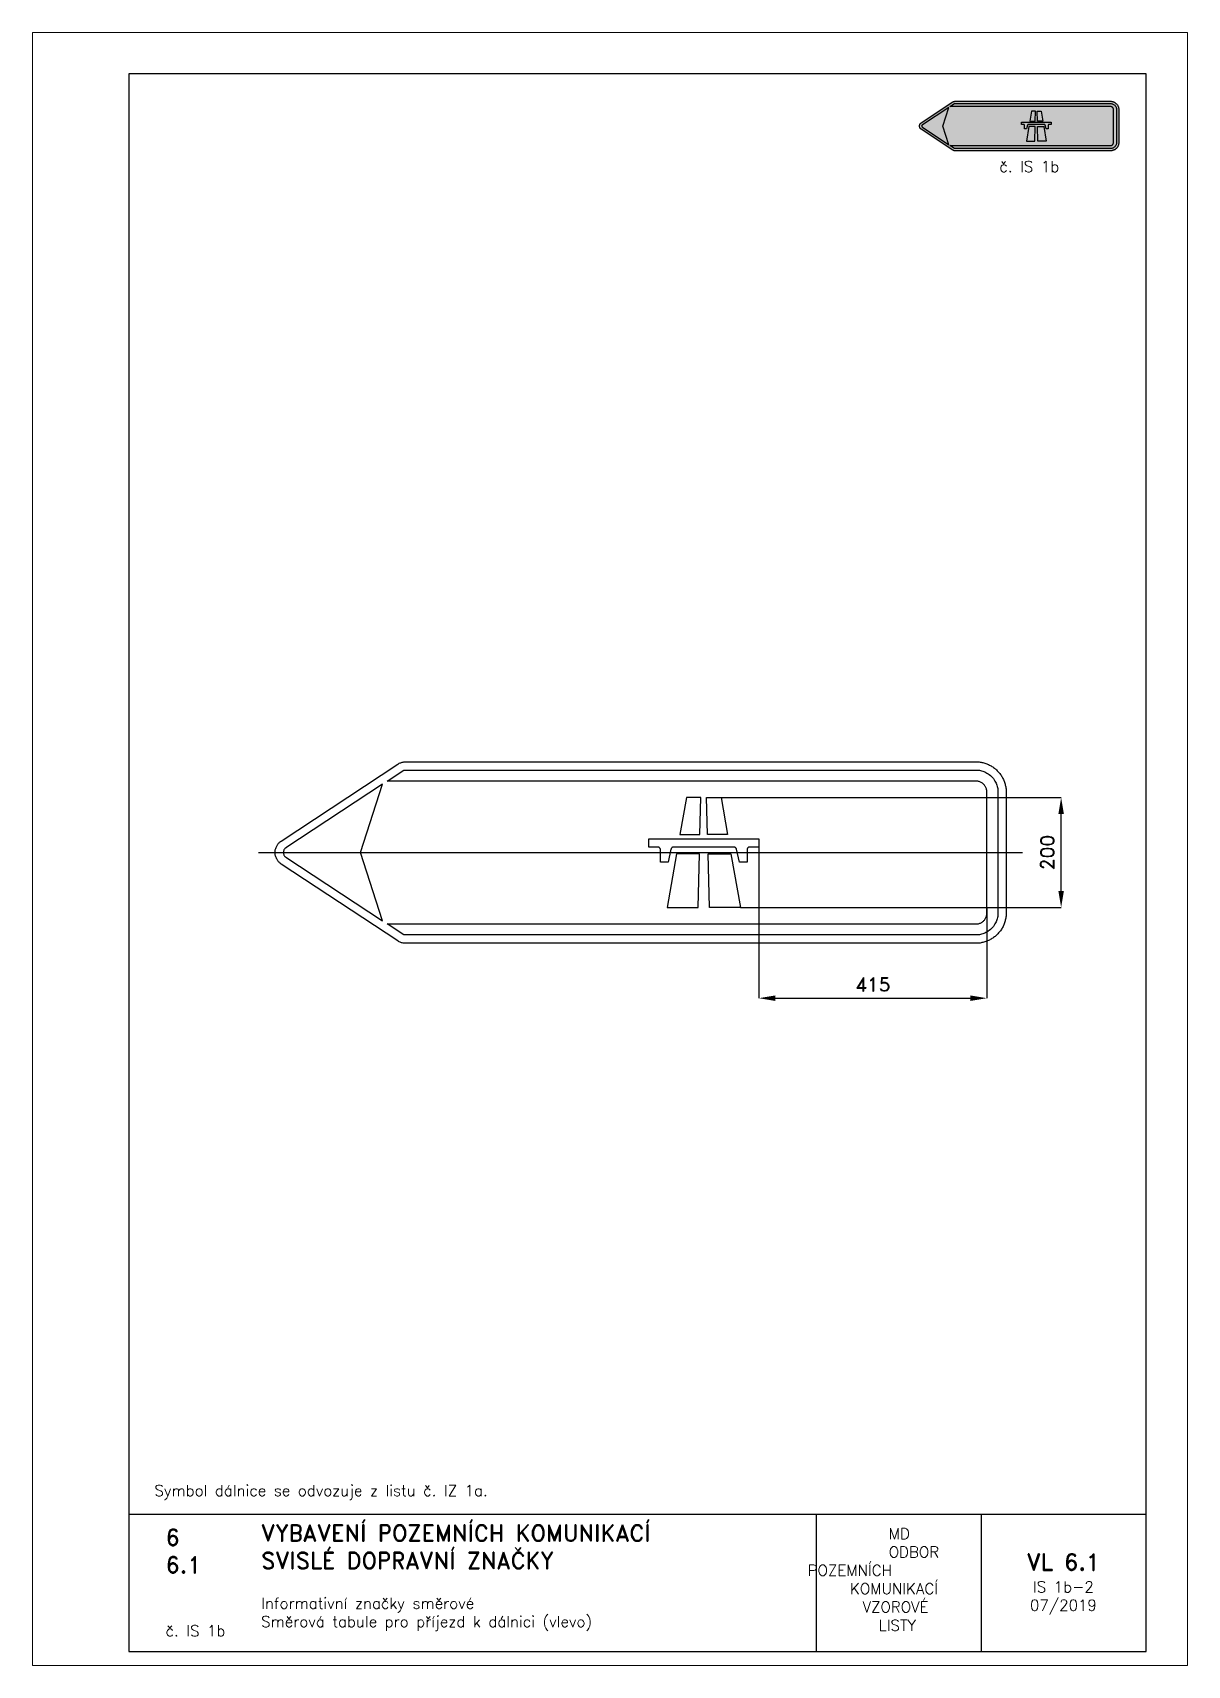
# Paper-space layout 'IS 1b-2' of a CAD drawing. Header units: millimetres. Extents: x 0 to 210, y 0 to 297.
# The model-space entities are those that its viewports show. They can reach past a viewport. Long polylines and large blocks are cut down to what shows.
import ezdxf

# ---------------------------------------------------------------- set-up
doc = ezdxf.new("R2010")
doc.units = ezdxf.units.MM
doc.header["$LTSCALE"] = 5
doc.linetypes.add('ČERCHOVANÁX2', pattern=[2, 1, -0.5, 0, -0.5])
for name, color, linetype in [('Kóty', 2, 'Continuous'), ('Rozpiska', 7, 'Continuous'), ('Značka', 7, 'Continuous')]:
    doc.layers.add(name, color=color, linetype=linetype)
doc.layers.add('Rámeček', color=6, linetype='Continuous', plot=False)
doc.styles.get("Standard").update_dxf_attribs({"font": 'romand.shx', "height": 25})
doc.dimstyles.get("Standard").update_dxf_attribs({"dimtxt": 25, "dimasz": 30, "dimexe": 0.18, "dimexo": 0.0625, "dimgap": 12.5, "dimtad": 1, "dimdec": 0, "dimzin": 0, "dimdsep": 46, "dimtxsty": 'Standard', "dimcen": 0.09, "dimadec": 0, "dimazin": 0, "dimtfac": 1, "dimtdec": 0, "dimtofl": 0, "dimtmove": 0, "dimatfit": 3, "dimfxl": 1, "dimtolj": 1, "dimtzin": 0, "dimarcsym": 0})

psp = doc.layouts.new('IS 1b-2')

# ---------------------------------------------------------------- texts
at = {"layer": 'Rozpiska', "color": 7}
for s, width, gutter_width, heights, insert, char_height, attachment_point in [('\\pi6.11905;č. IS 1b', 25, 75, [0], (169.7, 273.64), 2, 1), ('Symbol dálnice se odvozuje z listu č. IZ 1a.', 176.0872, 100, [0], (22.17, 32.79), 2, 1), ('6', 149.0422, 100, [0], (24.17, 24.77), 3, 1), ('{\\C6;VYBAVENÍ POZEMNÍCH KOMUNIKACÍ\\P}SVISLÉ DOPRAVNÍ ZNAČKY{\\H1.34524x; }', 149.0422, 100, [0], (41.56, 25.56), 3, 1), ('\\pi14.7414;{\\C6;MD\\P\\pi2.36044;}ODBOR POZEMNÍCH{\\H1.57143x; }\\P\\pi7.69378;KOMUNIKACÍ{\\H1.5x; }\\P\\pi9.97949;{\\C6;VZOROVÉ\\H1.47619x; \\H0.67742x;\\P\\pi12.93187;LISTY\\H1.26984x; }', 33.1018, 100, [0], (140.95, 24.95), 2, 1), ('6.1', 149.0422, 100, [0], (24.17, 19.78), 3, 1), ('{\\H1.5x;\\C6;VL 6.1\\P\\H0.66667x;IS 1b-2\\H1.66666x; \\H0.6x;\\P07/2019\\H1.80159x; }', 22.4641, 100, [0], (187.46, 14.78), 2, 5), ('{\\C6;Informativní značky směrové\\P}Směrová tabule pro příjezd k dálnici (vlevo){\\H2.02381x; }', 149.0422, 100, [0], (41.56, 12.29), 2, 1), ('{\\C6;č. IS 1b}', 14.0065, 100, [2.67], (24.17, 7.28), 2, 1)]:
    psp.add_mtext_dynamic_manual_height_columns(s, width=width, gutter_width=gutter_width, heights=heights, dxfattribs=dict(at, insert=insert, char_height=char_height, attachment_point=attachment_point))

msp = doc.modelspace()

# ---------------------------------------------------------------- blocks, each defined once
blk = doc.blocks.new('*D1')
at = {"layer": 'Defpoints', "color": 0, "transparency": 16777216}
for p in [(851, 1085.2), (1469.6, 1085.2), (886.3, 885.2)]:
    blk.add_point(p, dxfattribs=at)
at = {"layer": 'Kóty', "color": 0, "lineweight": -2, "transparency": 16777216}
for p, q in [((851.1, 1085.2), (1469.8, 1085.2)), ((1469.6, 915.2), (1469.6, 1055.2)), ((886.3, 885.2), (1469.8, 885.2))]:
    blk.add_line(p, q, dxfattribs=at)
at = {"layer": 'Kóty', "color": 0, "transparency": 16777216}
for points in [[(1464.6, 1055.2), (1474.6, 1055.2), (1469.6, 1085.2)], [(1464.6, 915.2), (1474.6, 915.2), (1469.6, 885.2)]]:
    blk.add_solid(points, dxfattribs=at)
at = {"layer": 'Kóty', "color": 0, "transparency": 16777216, "insert": (1444.6, 985.2), "char_height": 25, "attachment_point": 5, "rotation": 90}
blk.add_mtext('\\A1;200', dxfattribs=at)
blk = doc.blocks.new('*D2')
at = {"layer": 'Defpoints', "color": 0, "transparency": 16777216}
for p in [(919.6, 995.2), (1334.6, 885.2), (1334.6, 720.2)]:
    blk.add_point(p, dxfattribs=at)
at = {"layer": 'Kóty', "color": 0, "lineweight": -2, "transparency": 16777216}
for p, q in [((919.6, 995.1), (919.6, 720)), ((1334.6, 885.1), (1334.6, 720)), ((949.6, 720.2), (1304.6, 720.2))]:
    blk.add_line(p, q, dxfattribs=at)
at = {"layer": 'Kóty', "color": 0, "transparency": 16777216}
for points in [[(949.6, 725.2), (949.6, 715.2), (919.6, 720.2)], [(1304.6, 725.2), (1304.6, 715.2), (1334.6, 720.2)]]:
    blk.add_solid(points, dxfattribs=at)
at = {"layer": 'Kóty', "color": 0, "transparency": 16777216, "insert": (1127.1, 745.2), "char_height": 25, "attachment_point": 5}
blk.add_mtext('\\A1;415', dxfattribs=at)

# ---------------------------------------------------------------- dimensions: what is measured, and where the dimension line sits
at = {"layer": 'Kóty'}
dim = msp.add_linear_dim(base=(1469.6, 1085.2), p1=(886.3, 885.2), p2=(851, 1085.2), angle=90, dimstyle='Standard', dxfattribs=at)
dim.commit()
dim.dimension.update_dxf_attribs({"geometry": '*D1', "text_midpoint": (1444.6, 985.2)})
dim = msp.add_linear_dim(base=(1334.6, 720.2), p1=(919.6, 995.2), p2=(1334.6, 885.2), dimstyle='Standard', dxfattribs=at)
dim.commit()
dim.dimension.update_dxf_attribs({"geometry": '*D2', "text_midpoint": (1127.1, 745.2)})

# ---------------------------------------------------------------- linework, layer by layer
at = {"layer": 'Značka', "color": 6, "linetype": 'ČERCHOVANÁX2', "ltscale": 5}
msp.add_line((10, 985.2), (1399.6, 985.2), dxfattribs=at)
at = {"layer": 'Značka', "color": 3}
for points in [[(943.6, 820.2), (277.1, 820.2), (276.4, 820.2, -0.00596), (275.6, 820.2, -0.031174), (272.7, 820.5, -0.03037), (269.9, 821.2, -0.031436), (267.2, 822.2, -0.034563), (264.6, 823.5, -0.006824), (263.9, 823.9), (263.3, 824.3), (51.2, 964.3, -0.003367), (50.2, 965, -0.010101), (49.2, 965.8, -0.052625), (45.7, 969.2, -0.052763), (43, 973.3, -0.065593), (40.7, 979.1, -0.065785), (40, 985.2, -0.065488), (40.7, 991.3, -0.06389), (43, 997, -0.052766), (45.7, 1001.2, -0.057596), (49.2, 1004.6, -0.011503), (50.2, 1005.3, -0.003835), (51.2, 1006), (263.3, 1146, -0.001949), (263.9, 1146.4, -0.005849), (264.6, 1146.8, -0.030775), (267.2, 1148.1, -0.030267), (269.9, 1149.1, -0.031553), (272.7, 1149.8, -0.034924), (275.6, 1150.1, -0.006917), (276.4, 1150.2), (277.1, 1150.2), (924.6, 1150.2), (943.6, 1150.2), (1314.6, 1150.2), (1314.8, 1150.2), (1315, 1150.2, -0.03218), (1322.1, 1149.7, -0.035443), (1329.1, 1148.2, -0.036267), (1335.8, 1145.9, -0.034421), (1342.2, 1142.7, -0.033721), (1348.1, 1138.8, -0.034085), (1353.5, 1134.1, -0.034209), (1358.2, 1128.7, -0.034229), (1362.1, 1122.8, -0.034044), (1365.3, 1116.4, -0.033412), (1367.6, 1109.7, -0.034127), (1369.1, 1102.7, -0.036745), (1369.6, 1095.6), (1369.6, 1095.4), (1369.6, 1095.2), (1369.6, 875.2), (1369.6, 875), (1369.6, 874.7, -0.03218), (1369.1, 867.6, -0.035443), (1367.6, 860.7, -0.036267), (1365.4, 853.9, -0.034421), (1362.1, 847.5, -0.033721), (1358.2, 841.6, -0.034085), (1353.5, 836.3, -0.034209), (1348.1, 831.6, -0.034229), (1342.2, 827.6, -0.034044), (1335.8, 824.4, -0.033412), (1329.1, 822.1, -0.034127), (1322.1, 820.6, -0.036745), (1315, 820.2), (1314.8, 820.2), (1314.6, 820.2), (943.6, 820.2)], [(1334.6, 875.2), (1334.6, 1095.2), (1334.6, 1095.4), (1334.6, 1095.7, 0.033875), (1334.3, 1098.3, 0.035609), (1333.8, 1100.9, 0.035966), (1332.9, 1103.3, 0.034656), (1331.6, 1105.6, 0.034148), (1330.1, 1107.8, 0.034428), (1328.4, 1109.7, 0.034556), (1326.3, 1111.4, 0.034607), (1324.1, 1112.7, 0.034385), (1321.8, 1113.9, 0.033763), (1319.3, 1114.6, 0.028228), (1317.2, 1115, 0.030626), (1315.1, 1115.2), (1314.8, 1115.2), (1314.6, 1115.2), (1222.6, 1115.2), (1084.6, 1115.2), (1024.6, 1115.2), (243.8, 1115.2), (274.1, 1135.2), (1314.6, 1135.2, -0.003582), (1316.7, 1135.1, -0.01074), (1318.8, 1135, -0.055764), (1326.9, 1133.3, -0.056173), (1334.6, 1129.8, -0.069689), (1342.9, 1123.5, -0.068349), (1349.2, 1115.2, -0.056431), (1352.7, 1107.5, -0.061182), (1354.4, 1099.4, -0.012222), (1354.5, 1097.3, -0.004075), (1354.6, 1095.2), (1354.6, 875.2, -0.003576), (1354.5, 873.1, -0.010724), (1354.4, 871, -0.055748), (1352.7, 862.8, -0.056192), (1349.2, 855.2, -0.069714), (1342.9, 846.8, -0.068417), (1334.6, 840.5, -0.056414), (1326.9, 837, -0.060916), (1318.8, 835.4, -0.012146), (1316.7, 835.2, -0.00405), (1314.6, 835.2), (274.1, 835.2), (243.8, 855.2), (1314.6, 855.2), (1314.8, 855.2), (1315.1, 855.2, 0.033874), (1317.7, 855.4, 0.03561), (1320.3, 856, 0.035967), (1322.7, 856.9, 0.034653), (1325, 858.1, 0.034147), (1327.2, 859.6, 0.034437), (1329.1, 861.4, 0.034554), (1330.8, 863.4, 0.034559), (1332.2, 865.6, 0.034394), (1333.3, 868, 0.033958), (1334, 870.5, 0.028185), (1334.4, 872.6, 0.030002), (1334.6, 874.7), (1334.6, 874.9), (1334.6, 875.2)], [(59.5, 993.5, 0.003305), (59.1, 993.2, 0.009912), (58.7, 992.9, 0.052087), (57.3, 991.6, 0.052852), (56.2, 989.9, 0.065833), (55.3, 987.6, 0.065663), (55, 985.2, 0.065372), (55.3, 982.7, 0.064238), (56.2, 980.4, 0.052883), (57.3, 978.8, 0.056865), (58.7, 977.4, 0.011259), (59.1, 977.1), (59.5, 976.8), (235.4, 860.7), (195.4, 985.2), (235.4, 1109.7), (59.5, 993.5)], [(879.1, 991.3), (879.1, 991.5), (879, 991.7, 0.047756), (878.7, 992.6, 0.04803), (878.2, 993.3, 0.059572), (877.4, 994.1, 0.058396), (876.4, 994.7, 0.048246), (875.6, 995, 0.052376), (874.7, 995.2), (874.5, 995.2), (874.3, 995.2), (764.9, 995.2), (764.7, 995.2), (764.5, 995.2, 0.047756), (763.6, 995, 0.04803), (762.7, 994.7, 0.059572), (761.8, 994.1, 0.058396), (761, 993.3, 0.048246), (760.5, 992.6, 0.052376), (760.2, 991.7, 0.010394), (760.1, 991.5), (760, 991.3), (754.6, 967.7), (740.8, 967.7), (740.8, 990.2), (740.8, 990.4, 0.010727), (740.8, 990.7, 0.055715), (740.6, 991.7, 0.056166), (740.2, 992.7, 0.06969), (739.4, 993.7, 0.068355), (738.3, 994.5, 0.056428), (737.4, 994.9, 0.061122), (736.4, 995.1, 0.012202), (736.1, 995.2), (735.8, 995.2), (719.6, 995.2), (719.6, 1010.2), (919.6, 1010.2), (919.6, 995.2), (903.3, 995.2), (903.1, 995.2, 0.010727), (902.8, 995.1, 0.055715), (901.8, 994.9, 0.056166), (900.8, 994.5, 0.06969), (899.8, 993.7, 0.068355), (899, 992.7, 0.056428), (898.6, 991.7, 0.061122), (898.4, 990.7, 0.012202), (898.3, 990.4), (898.3, 990.2), (898.3, 967.7), (884.6, 967.7), (879.1, 991.3)]]:
    msp.add_lwpolyline(points, format="xyb", dxfattribs=at)
for points in [[(776.3, 1017.7), (812.6, 1017.7), (814.4, 1085.2), (788.2, 1085.2), (776.3, 1017.7)], [(862.9, 1017.7), (826.5, 1017.7), (824.8, 1085.2), (851, 1085.2), (862.9, 1017.7)], [(752.9, 885.2), (809.2, 885.2), (811.7, 982.7), (770.1, 982.7), (752.9, 885.2)], [(886.3, 885.2), (830, 885.2), (827.5, 982.7), (869.1, 982.7), (886.3, 885.2)]]:
    msp.add_lwpolyline(points, dxfattribs=at)

msp.set_redraw_order([(e.dxf.handle, doc.entitydb.next_handle()) for e in msp.query("TEXT MTEXT ATTDEF DIMENSION ARC_DIMENSION")])  # texts and dimensions are drawn at this point

# ---------------------------------------------------------------- hatches: boundary and pattern name
at = {"layer": 'Značka'}
h = psp.add_hatch(color=114, dxfattribs=at)
h.dxf.hatch_style = 1
edge = h.paths.add_edge_path()
edge.add_line((185.92, 275.51), (167.74, 275.51))
edge.add_line((167.74, 275.51), (167.72, 275.51))
edge.add_arc((167.74, 276.35), 0.834, 267.1714, 268.5373, ccw=False)
edge.add_arc((167.73, 276.15), 0.637, 259.9313, 267.0735, ccw=False)
edge.add_arc((167.74, 276.17), 0.656, 252.9796, 259.9378, ccw=False)
edge.add_arc((167.72, 276.15), 0.634, 246.7601, 253.9622, ccw=False)
edge.add_arc((167.7, 276.1), 0.575, 238.8533, 246.7713, ccw=False)
edge.add_arc((167.77, 276.23), 0.728, 238.0005, 239.5644, ccw=False)
edge.add_line((167.38, 275.61), (167.36, 275.62))
edge.add_line((167.36, 275.62), (161.58, 279.44))
edge.add_arc((163.02, 281.49), 2.5, 234.1382, 234.91, ccw=False)
edge.add_arc((162.04, 280.14), 0.833, 231.823, 234.138, ccw=False)
edge.add_arc((161.92, 279.98), 0.639, 219.6077, 231.6573, ccw=False)
edge.add_arc((161.92, 279.99), 0.641, 207.5677, 219.6488, ccw=False)
edge.add_arc((161.92, 280), 0.643, 194.12, 209.1312, ccw=False)
edge.add_arc((161.91, 280), 0.641, 179.127, 194.1821, ccw=False)
edge.add_arc((161.92, 280.02), 0.644, 165.754, 180.7412, ccw=False)
edge.add_arc((161.93, 280.02), 0.661, 151.1751, 165.7976, ccw=False)
edge.add_arc((161.93, 280.04), 0.642, 140.618, 152.6998, ccw=False)
edge.add_arc((161.88, 280.08), 0.584, 127.4833, 140.6688, ccw=False)
edge.add_arc((161.98, 279.97), 0.731, 125.8086, 128.4447, ccw=False)
edge.add_arc((162.84, 278.78), 2.19, 124.9293, 125.8082, ccw=False)
edge.add_line((161.58, 280.58), (167.36, 284.4))
edge.add_arc((168.73, 282.25), 2.55, 121.862, 122.3088, ccw=False)
edge.add_arc((167.83, 283.69), 0.849, 120.5216, 121.862, ccw=False)
edge.add_arc((167.73, 283.86), 0.646, 113.3802, 120.4311, ccw=False)
edge.add_arc((167.73, 283.85), 0.658, 106.4516, 113.3863, ccw=False)
edge.add_arc((167.73, 283.88), 0.632, 100.2054, 107.4345, ccw=False)
edge.add_arc((167.72, 283.94), 0.569, 92.2165, 100.2172, ccw=False)
edge.add_arc((167.74, 283.79), 0.718, 91.3477, 92.9329, ccw=False)
edge.add_line((167.72, 284.51), (167.74, 284.51))
edge.add_line((167.74, 284.51), (185.4, 284.51))
edge.add_line((185.4, 284.51), (185.92, 284.51))
edge.add_line((185.92, 284.51), (196.03, 284.51))
edge.add_line((196.03, 284.51), (196.04, 284.51))
edge.add_line((196.04, 284.51), (196.04, 284.51))
edge.add_arc((196.04, 283), 1.51, 82.3069, 89.6795, ccw=False)
edge.add_arc((196.05, 283.14), 1.37, 74.202, 82.3216, ccw=False)
edge.add_arc((196.09, 283.16), 1.34, 67.1662, 75.4743, ccw=False)
edge.add_arc((196.06, 283.09), 1.41, 59.2876, 67.1731, ccw=False)
edge.add_arc((196.07, 283.06), 1.44, 52.4424, 60.1679, ccw=False)
edge.add_arc((196.08, 283.07), 1.43, 44.6397, 52.4484, ccw=False)
edge.add_arc((196.1, 283.06), 1.42, 37.5708, 45.4079, ccw=False)
edge.add_arc((196.1, 283.06), 1.42, 29.7386, 37.5803, ccw=False)
edge.add_arc((196.1, 283.04), 1.43, 22.6896, 30.489, ccw=False)
edge.add_arc((196.07, 283.03), 1.46, 15.0381, 22.6928, ccw=False)
edge.add_arc((196.11, 283.02), 1.43, 8.0097, 15.828, ccw=False)
edge.add_arc((196.21, 283.03), 1.32, -0.3902, 8.0273, ccw=False)
edge.add_line((197.53, 283.02), (197.53, 283.02))
edge.add_line((197.53, 283.02), (197.53, 283.01))
edge.add_line((197.53, 283.01), (197.53, 277.01))
edge.add_line((197.53, 277.01), (197.53, 277.01))
edge.add_line((197.53, 277.01), (197.53, 277))
edge.add_arc((196.02, 277.01), 1.51, 352.3069, 359.6795, ccw=False)
edge.add_arc((196.16, 276.99), 1.37, 344.202, 352.3216, ccw=False)
edge.add_arc((196.18, 276.95), 1.34, 337.1662, 345.4743, ccw=False)
edge.add_arc((196.11, 276.98), 1.41, 329.2876, 337.1731, ccw=False)
edge.add_arc((196.08, 276.98), 1.44, 322.4424, 330.1679, ccw=False)
edge.add_arc((196.09, 276.97), 1.43, 314.6397, 322.4484, ccw=False)
edge.add_arc((196.08, 276.95), 1.42, 307.5708, 315.4079, ccw=False)
edge.add_arc((196.08, 276.95), 1.42, 299.7386, 307.5803, ccw=False)
edge.add_arc((196.06, 276.94), 1.43, 292.6896, 300.489, ccw=False)
edge.add_arc((196.05, 276.97), 1.46, 285.0381, 292.6928, ccw=False)
edge.add_arc((196.04, 276.94), 1.43, 278.0097, 285.828, ccw=False)
edge.add_arc((196.05, 276.83), 1.32, 269.6098, 278.0273, ccw=False)
edge.add_line((196.04, 275.51), (196.04, 275.51))
edge.add_line((196.04, 275.51), (196.03, 275.51))
edge.add_line((196.03, 275.51), (185.92, 275.51))
h = psp.add_hatch(color=255, dxfattribs=at)
h.dxf.hatch_style = 1
h.paths.add_polyline_path([(184.35, 277.28), (182.82, 277.28), (182.75, 279.94), (183.88, 279.94)], flags=17)
h.paths.add_polyline_path([(183.72, 280.9), (182.72, 280.9), (182.68, 282.74), (183.39, 282.74)], flags=17)
h.paths.add_polyline_path([(180.72, 277.28), (182.25, 277.28), (182.32, 279.94), (181.18, 279.94)], flags=17)
h.paths.add_polyline_path([(181.35, 280.9), (182.34, 280.9), (182.39, 282.74), (181.68, 282.74)], flags=17)
edge = h.paths.add_edge_path(flags=17)
edge.add_line((184.16, 280.18), (184.16, 280.18))
edge.add_line((184.16, 280.18), (184.15, 280.19))
edge.add_arc((184.03, 280.15), 0.128, 17.4537, 28.3904)
edge.add_arc((184.03, 280.15), 0.128, 28.3558, 39.3551)
edge.add_arc((184.03, 280.15), 0.128, 37.9416, 51.5784)
edge.add_arc((184.03, 280.15), 0.131, 51.5446, 64.9127)
edge.add_arc((184.03, 280.16), 0.127, 63.3538, 74.4024)
edge.add_arc((184.03, 280.17), 0.117, 74.3648, 86.3574)
edge.add_line((184.04, 280.28), (184.03, 280.28))
edge.add_line((184.03, 280.28), (184.02, 280.28))
edge.add_line((184.02, 280.28), (181.04, 280.28))
edge.add_line((181.04, 280.28), (181.04, 280.28))
edge.add_line((181.04, 280.28), (181.03, 280.28))
edge.add_arc((181.04, 280.16), 0.128, 94.4537, 105.3904)
edge.add_arc((181.04, 280.16), 0.128, 105.3558, 116.3551)
edge.add_arc((181.04, 280.15), 0.128, 114.9416, 128.5784)
edge.add_arc((181.04, 280.15), 0.131, 128.5447, 141.9127)
edge.add_arc((181.03, 280.15), 0.127, 140.3538, 151.4024)
edge.add_arc((181.03, 280.16), 0.117, 151.3648, 163.3574)
edge.add_arc((181.05, 280.15), 0.147, 162.448, 164.8302)
edge.add_line((180.91, 280.18), (180.91, 280.18))
edge.add_line((180.91, 280.18), (180.76, 279.53))
edge.add_line((180.76, 279.53), (180.39, 279.53))
edge.add_line((180.39, 279.53), (180.39, 280.15))
edge.add_line((180.39, 280.15), (180.39, 280.16))
edge.add_arc((180.22, 280.15), 0.166, 2.5905, 5.0488)
edge.add_arc((180.26, 280.15), 0.128, 5.2286, 17.9843)
edge.add_arc((180.26, 280.15), 0.128, 17.9289, 30.7876)
edge.add_arc((180.26, 280.15), 0.128, 29.1496, 45.0956)
edge.add_arc((180.25, 280.15), 0.131, 45.0391, 60.6807)
edge.add_arc((180.25, 280.16), 0.127, 58.8742, 71.7929)
edge.add_arc((180.26, 280.17), 0.117, 71.7324, 85.7232)
edge.add_arc((180.25, 280.14), 0.146, 84.6694, 87.4658)
edge.add_line((180.26, 280.28), (180.25, 280.28))
edge.add_line((180.25, 280.28), (179.81, 280.28))
edge.add_line((179.81, 280.28), (179.81, 280.69))
edge.add_line((179.81, 280.69), (185.26, 280.69))
edge.add_line((185.26, 280.69), (185.26, 280.28))
edge.add_line((185.26, 280.28), (184.82, 280.28))
edge.add_line((184.82, 280.28), (184.81, 280.28))
edge.add_arc((184.82, 280.12), 0.166, 92.5905, 95.0488)
edge.add_arc((184.82, 280.16), 0.128, 95.2286, 107.9843)
edge.add_arc((184.82, 280.16), 0.128, 107.9289, 120.7876)
edge.add_arc((184.81, 280.15), 0.128, 119.1496, 135.0956)
edge.add_arc((184.81, 280.15), 0.131, 135.0391, 150.6807)
edge.add_arc((184.81, 280.15), 0.127, 148.8742, 161.7929)
edge.add_arc((184.8, 280.15), 0.117, 161.7324, 175.7232)
edge.add_arc((184.83, 280.15), 0.146, 174.6694, 177.4658)
edge.add_line((184.68, 280.16), (184.68, 280.15))
edge.add_line((184.68, 280.15), (184.68, 279.53))
edge.add_line((184.68, 279.53), (184.31, 279.53))
edge.add_line((184.31, 279.53), (184.16, 280.18))
edge = h.paths.add_edge_path()
edge.add_line((196.58, 277.01), (196.58, 283.01))
edge.add_line((196.58, 283.01), (196.58, 283.02))
edge.add_line((196.58, 283.02), (196.58, 283.03))
edge.add_arc((196.05, 283.02), 0.527, 1.1472, 8.9077)
edge.add_arc((196.08, 283.02), 0.502, 8.8924, 17.05)
edge.add_arc((196.08, 283.03), 0.497, 15.8465, 24.0857)
edge.add_arc((196.06, 283.02), 0.515, 24.0794, 32.0187)
edge.add_arc((196.05, 283.03), 0.523, 31.1555, 38.9787)
edge.add_arc((196.05, 283.03), 0.519, 38.9717, 46.8588)
edge.add_arc((196.05, 283.03), 0.517, 46.0846, 54.001)
edge.add_arc((196.05, 283.04), 0.516, 53.9922, 61.9204)
edge.add_arc((196.04, 283.04), 0.519, 61.1636, 69.041)
edge.add_arc((196.04, 283.03), 0.529, 69.0351, 76.7699)
edge.add_arc((196.04, 283.04), 0.513, 75.9705, 82.4381)
edge.add_arc((196.04, 283.09), 0.471, 82.4302, 89.4469)
edge.add_line((196.05, 283.56), (196.04, 283.56))
edge.add_line((196.04, 283.56), (196.03, 283.56))
edge.add_line((196.03, 283.56), (193.52, 283.56))
edge.add_line((193.52, 283.56), (189.76, 283.56))
edge.add_line((189.76, 283.56), (188.12, 283.56))
edge.add_line((188.12, 283.56), (166.83, 283.56))
edge.add_line((166.83, 283.56), (167.66, 284.1))
edge.add_line((167.66, 284.1), (196.03, 284.1))
edge.add_arc((195.91, 280.12), 3.98, 87.4259, 88.2467, ccw=False)
edge.add_arc((196.03, 282.77), 1.33, 84.9641, 87.4255, ccw=False)
edge.add_arc((196.05, 283.08), 1.02, 72.0162, 84.7832, ccw=False)
edge.add_arc((196.06, 283.08), 1.02, 59.2114, 72.0717, ccw=False)
edge.add_arc((196.08, 283.06), 1.03, 44.9042, 60.8499, ccw=False)
edge.add_arc((196.06, 283.04), 1.05, 29.3202, 44.9604, ccw=False)
edge.add_arc((196.1, 283.03), 1.02, 18.2084, 31.1277, ccw=False)
edge.add_arc((196.19, 283.06), 0.932, 4.2645, 18.269, ccw=False)
edge.add_arc((195.95, 283.02), 1.17, 2.5177, 5.3187, ccw=False)
edge.add_arc((193.62, 282.91), 3.5, 1.5832, 2.5172, ccw=False)
edge.add_line((197.12, 283.01), (197.12, 277.01))
edge.add_arc((193.14, 277.13), 3.99, 357.4227, 358.2423, ccw=False)
edge.add_arc((195.79, 277.01), 1.33, 354.9647, 357.4223, ccw=False)
edge.add_arc((196.1, 276.99), 1.02, 342.0214, 354.7848, ccw=False)
edge.add_arc((196.1, 276.99), 1.02, 329.2121, 342.0768, ccw=False)
edge.add_arc((196.08, 276.97), 1.03, 314.9002, 330.8516, ccw=False)
edge.add_arc((196.07, 276.98), 1.05, 299.3017, 314.9573, ccw=False)
edge.add_arc((196.05, 276.94), 1.02, 288.1905, 301.106, ccw=False)
edge.add_arc((196.08, 276.86), 0.936, 274.3069, 288.2505, ccw=False)
edge.add_arc((196.04, 277.1), 1.18, 272.5756, 275.359, ccw=False)
edge.add_arc((195.93, 279.44), 3.52, 271.6468, 272.575, ccw=False)
edge.add_line((196.03, 275.92), (167.66, 275.92))
edge.add_line((167.66, 275.92), (166.83, 276.47))
edge.add_line((166.83, 276.47), (196.03, 276.47))
edge.add_line((196.03, 276.47), (196.04, 276.47))
edge.add_line((196.04, 276.47), (196.05, 276.47))
edge.add_arc((196.04, 276.99), 0.527, 271.1474, 278.9076)
edge.add_arc((196.04, 276.97), 0.502, 278.8923, 287.0502)
edge.add_arc((196.05, 276.97), 0.497, 285.8465, 294.086)
edge.add_arc((196.04, 276.98), 0.515, 294.0798, 302.0184)
edge.add_arc((196.05, 276.99), 0.523, 301.155, 308.9779)
edge.add_arc((196.05, 276.99), 0.519, 308.9708, 316.8602)
edge.add_arc((196.06, 277), 0.517, 316.0866, 324.0026)
edge.add_arc((196.06, 277), 0.517, 323.994, 331.9111)
edge.add_arc((196.06, 277), 0.519, 331.1517, 339.0311)
edge.add_arc((196.05, 277), 0.526, 339.0248, 346.8044)
edge.add_arc((196.06, 277.01), 0.513, 346.0131, 352.4709)
edge.add_arc((196.1, 277), 0.481, 352.4633, 359.3372)
edge.add_line((196.58, 277), (196.58, 277.01))
edge.add_line((196.58, 277.01), (196.58, 277.01))
edge = h.paths.add_edge_path()
edge.add_arc((162.39, 279.41), 1.02, 125.2344, 125.9919)
edge.add_arc((161.99, 279.96), 0.339, 125.9922, 128.2638)
edge.add_arc((161.94, 280.02), 0.259, 128.4153, 140.3419)
edge.add_arc((161.94, 280.02), 0.256, 140.3008, 152.4023)
edge.add_arc((161.94, 280.02), 0.256, 150.8446, 165.9108)
edge.add_arc((161.94, 280.02), 0.257, 165.8486, 180.8759)
edge.add_arc((161.94, 280.01), 0.258, 179.2544, 194.2153)
edge.add_arc((161.95, 280.01), 0.263, 194.1708, 208.8729)
edge.add_arc((161.94, 280), 0.256, 207.36, 219.4686)
edge.add_arc((161.93, 279.99), 0.237, 219.4182, 232.4367)
edge.add_arc((161.97, 280.03), 0.298, 231.479, 234.0592)
edge.add_line((161.79, 279.79), (161.81, 279.78))
edge.add_line((161.81, 279.78), (166.6, 276.62))
edge.add_line((166.6, 276.62), (165.51, 280.01))
edge.add_line((165.51, 280.01), (166.6, 283.41))
edge.add_line((166.6, 283.41), (161.81, 280.24))

# ---------------------------------------------------------------- linework, layer by layer
at = {"layer": 'Rozpiska', "color": 7}
for p, q in [((17.5, 27.5), (202.5, 27.5)), ((142.5, 27.5), (142.5, 2.5)), ((172.5, 27.5), (172.5, 2.5))]:
    psp.add_line(p, q, dxfattribs=at)
psp.add_lwpolyline([(17.5, 2.5), (202.5, 2.5), (202.5, 289.5), (17.5, 289.5)], close=True, dxfattribs=at)
at = {"layer": 'Značka', "color": 114}
psp.add_lwpolyline([(185.92, 275.51), (167.74, 275.51), (167.72, 275.51, -0.00596), (167.7, 275.51, -0.031174), (167.62, 275.52, -0.03037), (167.54, 275.54, -0.031436), (167.47, 275.57, -0.034563), (167.4, 275.6, -0.006824), (167.38, 275.61), (167.36, 275.62), (161.58, 279.44, -0.003367), (161.55, 279.46, -0.010101), (161.53, 279.48, -0.052625), (161.43, 279.58, -0.052763), (161.36, 279.69, -0.065593), (161.29, 279.84, -0.065785), (161.27, 280.01, -0.065488), (161.29, 280.18, -0.06389), (161.36, 280.33, -0.052766), (161.43, 280.45, -0.057596), (161.53, 280.54, -0.011503), (161.55, 280.56, -0.003835), (161.58, 280.58), (167.36, 284.4, -0.001949), (167.38, 284.41, -0.005849), (167.4, 284.42, -0.030775), (167.47, 284.46, -0.030267), (167.54, 284.48, -0.031553), (167.62, 284.5, -0.034924), (167.7, 284.51, -0.006917), (167.72, 284.51), (167.74, 284.51), (185.4, 284.51), (185.92, 284.51), (196.03, 284.51), (196.04, 284.51), (196.04, 284.51, -0.03218), (196.24, 284.5, -0.035443), (196.43, 284.46, -0.036267), (196.61, 284.4, -0.034421), (196.79, 284.31, -0.033721), (196.95, 284.2, -0.034085), (197.09, 284.07, -0.034209), (197.22, 283.93, -0.034229), (197.33, 283.76, -0.034044), (197.42, 283.59, -0.033412), (197.48, 283.41, -0.034127), (197.52, 283.22, -0.036745), (197.53, 283.02), (197.53, 283.02), (197.53, 283.01), (197.53, 277.01), (197.53, 277.01), (197.53, 277, -0.03218), (197.52, 276.81, -0.035443), (197.48, 276.62, -0.036267), (197.42, 276.43, -0.034421), (197.33, 276.26, -0.033721), (197.22, 276.1, -0.034085), (197.09, 275.95, -0.034209), (196.95, 275.82, -0.034229), (196.79, 275.71, -0.034044), (196.61, 275.63, -0.033412), (196.43, 275.57, -0.034127), (196.24, 275.53, -0.036745), (196.04, 275.51), (196.04, 275.51), (196.03, 275.51), (185.92, 275.51)], format="xyb", dxfattribs=at)
at = {"layer": 'Značka', "color": 255}
for points in [[(161.81, 280.24, 0.003305), (161.79, 280.23, 0.009912), (161.78, 280.22, 0.052087), (161.75, 280.19, 0.052852), (161.72, 280.14, 0.065833), (161.69, 280.08, 0.065663), (161.68, 280.01, 0.065372), (161.69, 279.94, 0.064238), (161.72, 279.88, 0.052883), (161.75, 279.84, 0.056865), (161.78, 279.8, 0.011259), (161.79, 279.79), (161.81, 279.78), (166.6, 276.62), (165.51, 280.01), (166.6, 283.41), (161.81, 280.24)], [(196.58, 277.01), (196.58, 283.01), (196.58, 283.02), (196.58, 283.03, 0.033875), (196.57, 283.1, 0.035609), (196.56, 283.17, 0.035966), (196.53, 283.23, 0.034656), (196.5, 283.3, 0.034148), (196.46, 283.35, 0.034428), (196.41, 283.41, 0.034556), (196.35, 283.45, 0.034607), (196.29, 283.49, 0.034385), (196.23, 283.52, 0.033763), (196.16, 283.54, 0.028228), (196.1, 283.55, 0.030626), (196.05, 283.56), (196.04, 283.56), (196.03, 283.56), (193.52, 283.56), (189.76, 283.56), (188.12, 283.56), (166.83, 283.56), (167.66, 284.1), (196.03, 284.1, -0.003582), (196.09, 284.1, -0.01074), (196.15, 284.1, -0.055764), (196.37, 284.05, -0.056173), (196.58, 283.96, -0.069689), (196.81, 283.78, -0.068349), (196.98, 283.56, -0.056431), (197.07, 283.35, -0.061182), (197.12, 283.13, -0.012222), (197.12, 283.07, -0.004075), (197.12, 283.01), (197.12, 277.01, -0.003576), (197.12, 276.95, -0.010724), (197.12, 276.9, -0.055748), (197.07, 276.68, -0.056192), (196.98, 276.47, -0.069714), (196.81, 276.24, -0.068417), (196.58, 276.07, -0.056414), (196.37, 275.97, -0.060916), (196.15, 275.93, -0.012146), (196.09, 275.92, -0.00405), (196.03, 275.92), (167.66, 275.92), (166.83, 276.47), (196.03, 276.47), (196.04, 276.47), (196.05, 276.47, 0.033874), (196.12, 276.47, 0.03561), (196.19, 276.49, 0.035967), (196.25, 276.51, 0.034653), (196.32, 276.55, 0.034147), (196.38, 276.59, 0.034437), (196.43, 276.64, 0.034554), (196.47, 276.69, 0.034559), (196.51, 276.75, 0.034394), (196.54, 276.82, 0.033958), (196.56, 276.88, 0.028185), (196.57, 276.94, 0.030002), (196.58, 277), (196.58, 277.01), (196.58, 277.01)], [(184.16, 280.18), (184.16, 280.18), (184.15, 280.19, 0.047756), (184.15, 280.21, 0.04803), (184.13, 280.23, 0.059572), (184.11, 280.25, 0.058396), (184.08, 280.27, 0.048246), (184.06, 280.28, 0.052376), (184.04, 280.28), (184.03, 280.28), (184.02, 280.28), (181.04, 280.28), (181.04, 280.28), (181.03, 280.28, 0.047756), (181.01, 280.28, 0.04803), (180.98, 280.27, 0.059572), (180.96, 280.25, 0.058396), (180.94, 280.23, 0.048246), (180.92, 280.21, 0.052376), (180.91, 280.19, 0.010394), (180.91, 280.18), (180.91, 280.18), (180.76, 279.53), (180.39, 279.53), (180.39, 280.15), (180.39, 280.16, 0.010727), (180.39, 280.16, 0.055715), (180.38, 280.19, 0.056166), (180.37, 280.22, 0.06969), (180.35, 280.24, 0.068355), (180.32, 280.27, 0.056428), (180.29, 280.28, 0.061122), (180.26, 280.28, 0.012202), (180.26, 280.28), (180.25, 280.28), (179.81, 280.28), (179.81, 280.69), (185.26, 280.69), (185.26, 280.28), (184.82, 280.28), (184.81, 280.28, 0.010727), (184.8, 280.28, 0.055715), (184.78, 280.28, 0.056166), (184.75, 280.27, 0.06969), (184.72, 280.24, 0.068355), (184.7, 280.22, 0.056428), (184.69, 280.19, 0.061122), (184.68, 280.16, 0.012202), (184.68, 280.16), (184.68, 280.15), (184.68, 279.53), (184.31, 279.53), (184.16, 280.18)]]:
    psp.add_lwpolyline(points, format="xyb", dxfattribs=at)
for points in [[(181.35, 280.9), (182.34, 280.9), (182.39, 282.74), (181.68, 282.74), (181.35, 280.9)], [(183.72, 280.9), (182.72, 280.9), (182.68, 282.74), (183.39, 282.74), (183.72, 280.9)], [(180.72, 277.28), (182.25, 277.28), (182.32, 279.94), (181.18, 279.94), (180.72, 277.28)], [(184.35, 277.28), (182.82, 277.28), (182.75, 279.94), (183.88, 279.94), (184.35, 277.28)]]:
    psp.add_lwpolyline(points, dxfattribs=at)

psp.set_redraw_order([(e.dxf.handle, doc.entitydb.next_handle()) for e in psp.query("TEXT MTEXT ATTDEF DIMENSION ARC_DIMENSION")])  # texts and dimensions are drawn at this point

# ---------------------------------------------------------------- viewports
at = {"layer": 'Rámeček'}
psp.add_viewport(center=(105, 148.5), size=(210, 297), view_center_point=(649.1, 991.61), view_height=2970, dxfattribs=at)

doc.saveas('drawing.dxf')
